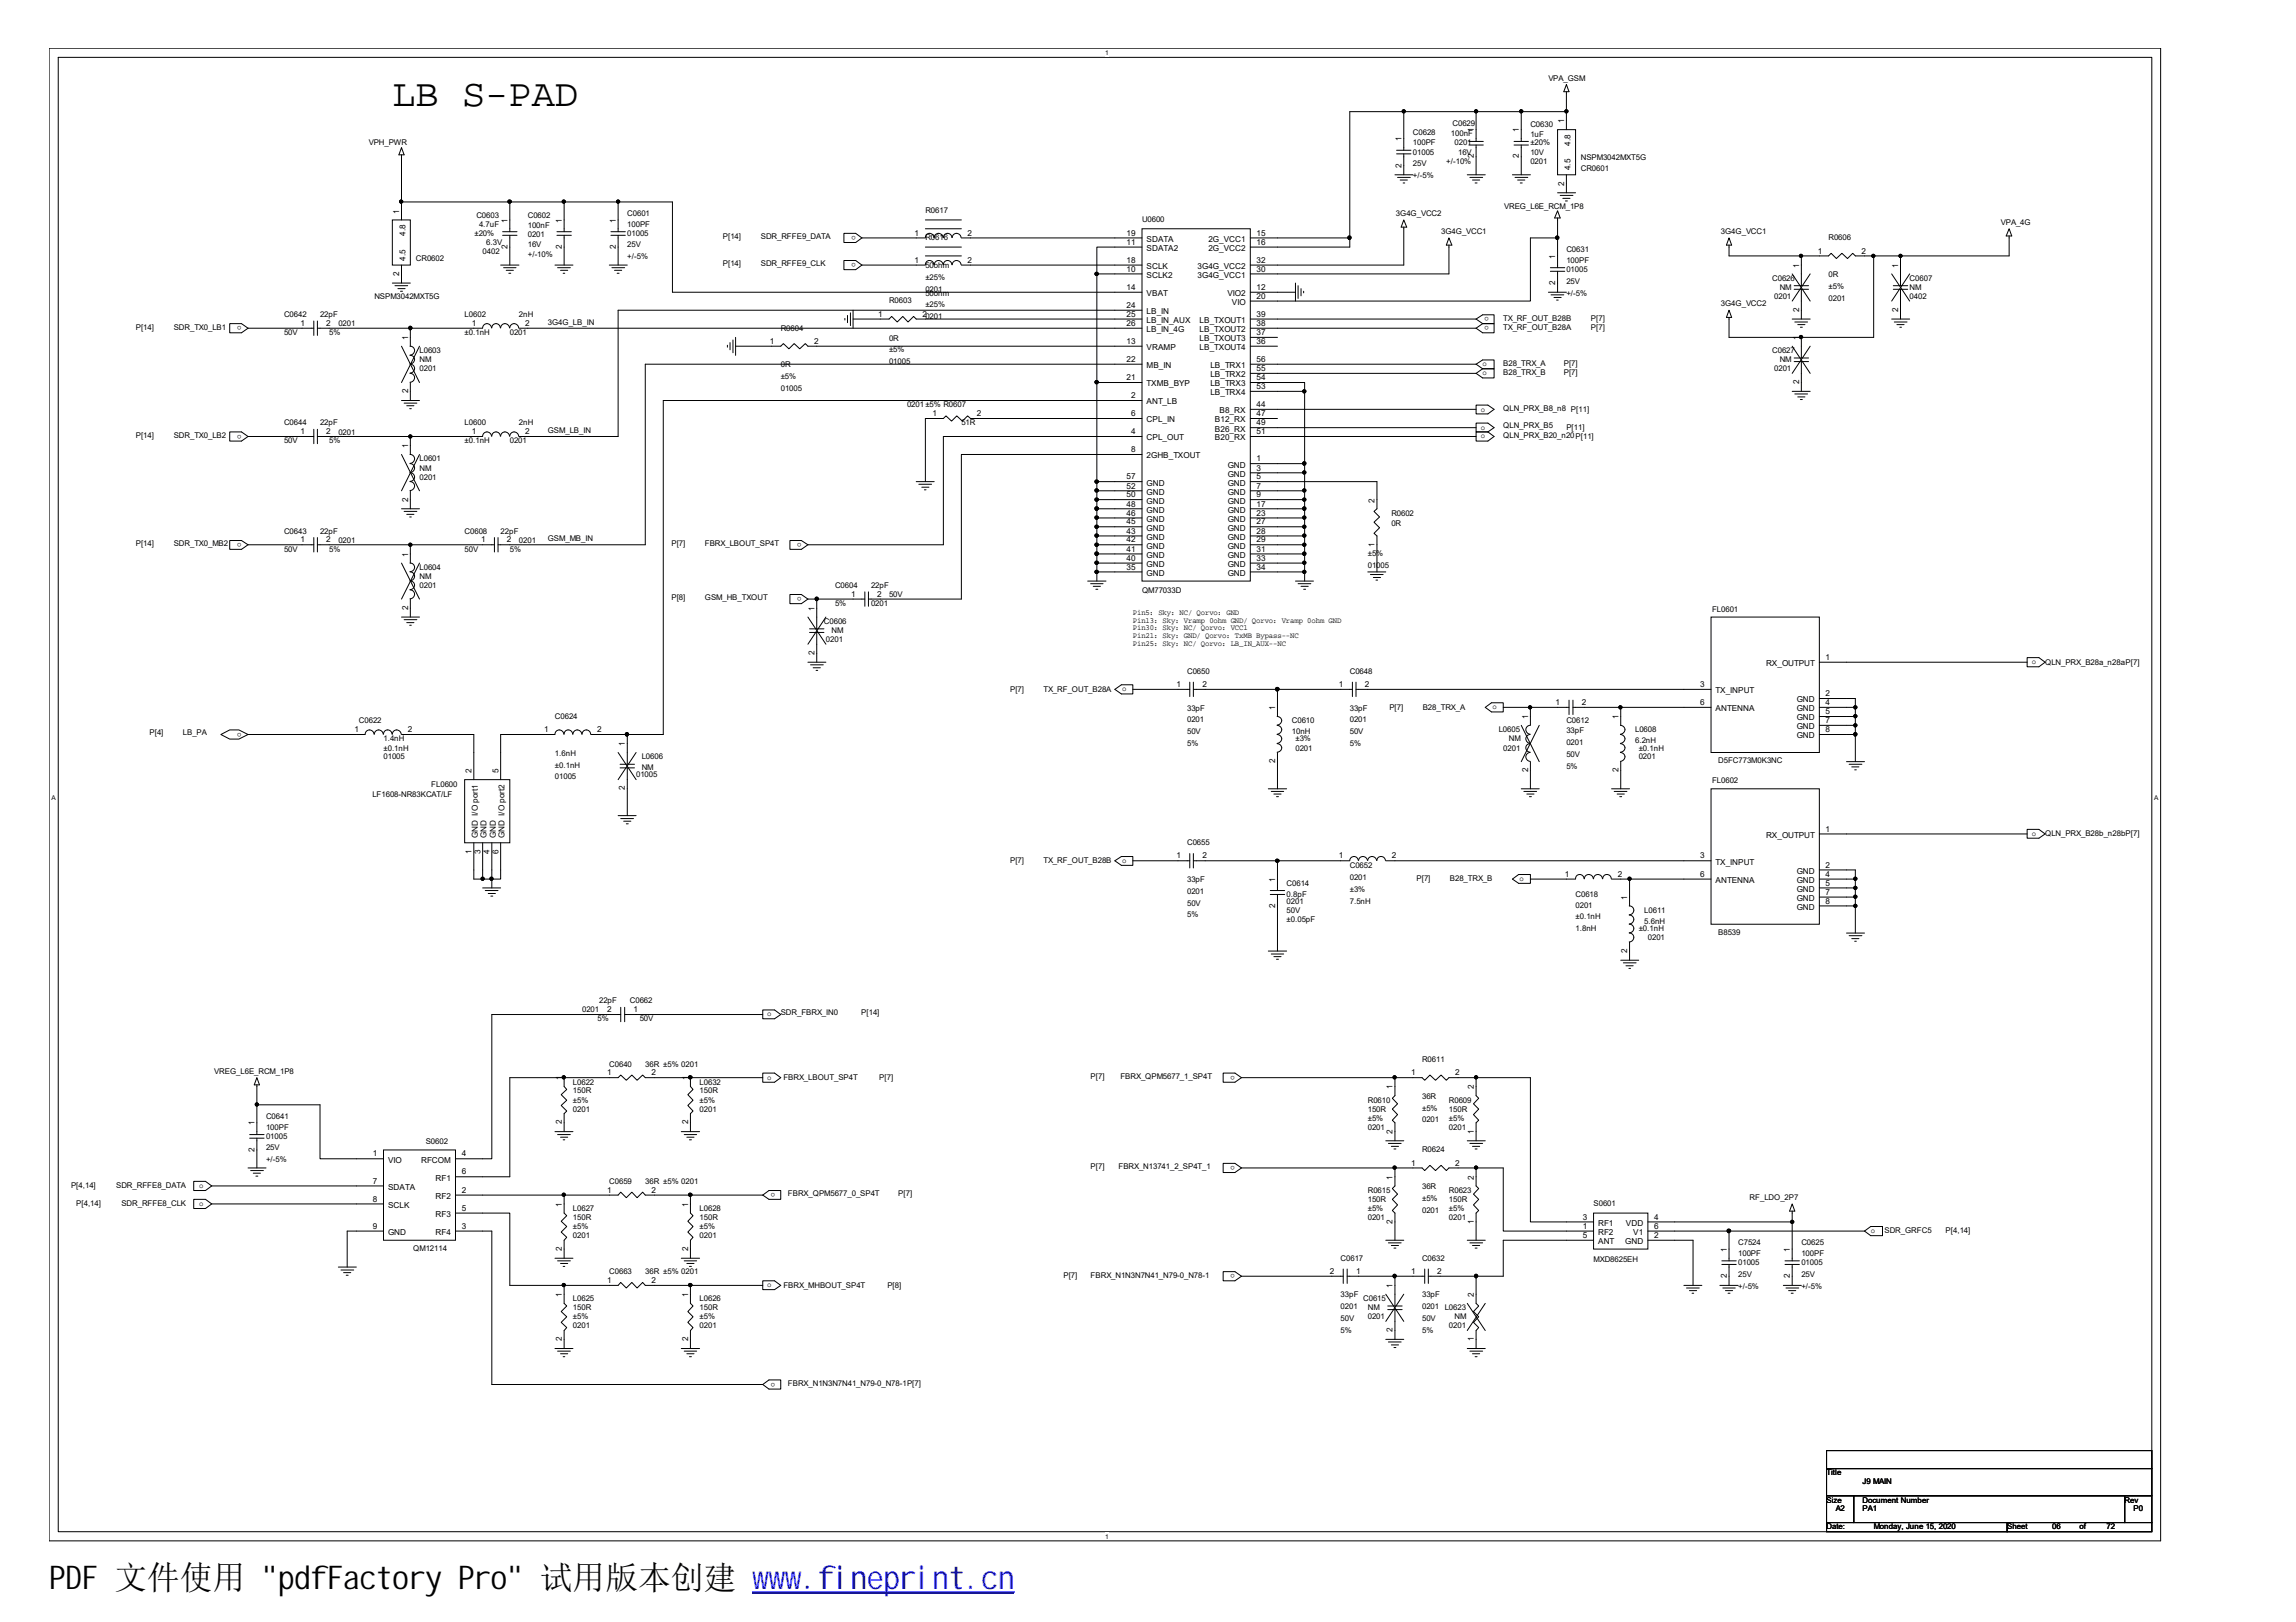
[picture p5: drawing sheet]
<svg xmlns="http://www.w3.org/2000/svg" width="297mm" height="210mm" viewBox="0 0 297 210" stroke-linecap="round" stroke-linejoin="round" font-family="sans-serif">
<defs><g id="words">
<text font-size="5" x="50.8" y="13.7">LB S-PAD</text>
<text font-size="4.2" x="6.4" y="205.7">PDF 文件使用 &quot;pdfFactory Pro&quot; 试用版本创建 ww</text>
<text font-size="4.2" fill="#00f" x="99.5" y="205.7">w.fineprint.cn</text>
<g font-size="1.1">
<text x="190.7" y="17.1" transform="rotate(-90 190.7 17.1)">1</text>
<text x="196.5" y="17.1" transform="rotate(-90 196.5 17.1)">1</text>
<text x="202.4" y="16" transform="rotate(-90 202.4 16)">1</text>
<text x="181.3" y="21.7" transform="rotate(-90 181.3 21.7)">2</text>
<text x="181.3" y="18.3" transform="rotate(-90 181.3 18.3)">1</text>
<text x="190.7" y="20.5" transform="rotate(-90 190.7 20.5)">2</text>
<text x="196.5" y="20.5" transform="rotate(-90 196.5 20.5)">2</text>
<text x="203.2" y="22" transform="rotate(-90 203.2 22)">4.5</text>
<text x="203.2" y="18.9" transform="rotate(-90 203.2 18.9)">4.8</text>
<text x="51.6" y="27.7" transform="rotate(-90 51.6 27.7)">1</text>
<text x="65.7" y="28.8" transform="rotate(-90 65.7 28.8)">1</text>
<text x="72.7" y="28.8" transform="rotate(-90 72.7 28.8)">1</text>
<text x="79.7" y="28.8" transform="rotate(-90 79.7 28.8)">1</text>
<text x="202.4" y="24" transform="rotate(-90 202.4 24)">2</text>
<text x="51.6" y="35.7" transform="rotate(-90 51.6 35.7)">2</text>
<text x="52.5" y="33.7" transform="rotate(-90 52.5 33.7)">4.5</text>
<text x="52.5" y="30.5" transform="rotate(-90 52.5 30.5)">4.8</text>
<text x="65.7" y="32.2" transform="rotate(-90 65.7 32.2)">2</text>
<text x="72.7" y="32.2" transform="rotate(-90 72.7 32.2)">2</text>
<text x="79.7" y="32.2" transform="rotate(-90 79.7 32.2)">2</text>
<text x="118.3" y="34">1</text>
<text x="118.3" y="30.5">1</text>
<text x="125.2" y="34">2</text>
<text x="125.2" y="30.5">2</text>
<text x="145.8" y="31.7">11</text>
<text x="145.8" y="30.5">19</text>
<text x="145.8" y="35.2">10</text>
<text x="145.8" y="34">18</text>
<text x="148.3" y="36">SCLK2</text>
<text x="148.3" y="32.5">SDATA2</text>
<text x="148.3" y="34.8">SCLK</text>
<text x="148.3" y="31.3">SDATA</text>
<text x="154.9" y="36">3G4G_VCC1</text>
<text x="154.9" y="34.8">3G4G_VCC2</text>
<text x="156.3" y="31.3">2G_VCC1</text>
<text x="156.3" y="32.5">2G_VCC2</text>
<text x="162.6" y="30.5">15</text>
<text x="162.6" y="31.7">16</text>
<text x="162.6" y="35.2">30</text>
<text x="162.6" y="34">32</text>
<text x="201.2" y="33.5" transform="rotate(-90 201.2 33.5)">1</text>
<text x="232.7" y="34.6" transform="rotate(-90 232.7 34.6)">1</text>
<text x="235.2" y="32.8">1</text>
<text x="240.8" y="32.8">2</text>
<text x="245.6" y="34.6" transform="rotate(-90 245.6 34.6)">1</text>
<text x="113.6" y="41">1</text>
<text x="119.3" y="41">2</text>
<text x="145.8" y="37.5">14</text>
<text x="145.8" y="39.8">24</text>
<text x="145.8" y="41">25</text>
<text x="148.3" y="38.3">VBAT</text>
<text x="148.3" y="40.7">LB_IN</text>
<text x="148.3" y="41.8">LB_IN_AUX</text>
<text x="155.2" y="41.8">LB_TXOUT1</text>
<text x="158.8" y="38.3">VIO2</text>
<text x="159.4" y="39.5">VIO</text>
<text x="162.6" y="38.7">20</text>
<text x="162.6" y="37.5">12</text>
<text x="162.6" y="41">39</text>
<text x="201.2" y="36.8" transform="rotate(-90 201.2 36.8)">2</text>
<text x="232.7" y="40.4" transform="rotate(-90 232.7 40.4)">2</text>
<text x="245.6" y="40.4" transform="rotate(-90 245.6 40.4)">2</text>
<text x="38.9" y="42.2">1</text>
<text x="42.2" y="42.2">2</text>
<text x="52.8" y="44" transform="rotate(-90 52.8 44)">1</text>
<text x="61" y="42.2">1</text>
<text x="67.9" y="42.2">2</text>
<text x="99.6" y="44.5">1</text>
<text x="105.3" y="44.5">2</text>
<text x="145.8" y="44.5">13</text>
<text x="145.8" y="46.8">22</text>
<text x="145.8" y="42.2">26</text>
<text x="148.3" y="45.3">VRAMP</text>
<text x="148.3" y="47.6">MB_IN</text>
<text x="148.3" y="43">LB_IN_4G</text>
<text x="155.2" y="45.3">LB_TXOUT4</text>
<text x="155.2" y="44.2">LB_TXOUT3</text>
<text x="155.2" y="43">LB_TXOUT2</text>
<text x="156.6" y="47.6">LB_TRX1</text>
<text x="162.6" y="46.8">56</text>
<text x="162.6" y="44.5">36</text>
<text x="162.6" y="43.4">37</text>
<text x="162.6" y="42.2">38</text>
<text x="232.7" y="44" transform="rotate(-90 232.7 44)">1</text>
<text x="52.8" y="50.9" transform="rotate(-90 52.8 50.9)">2</text>
<text x="120.6" y="53.9">1</text>
<text x="126.4" y="53.9">2</text>
<text x="145.8" y="49.2">21</text>
<text x="146.3" y="51.5">2</text>
<text x="146.3" y="53.9">6</text>
<text x="148.3" y="52.3">ANT_LB</text>
<text x="148.3" y="50">TXMB_BYP</text>
<text x="156.6" y="51.2">LB_TRX4</text>
<text x="156.6" y="50">LB_TRX3</text>
<text x="156.6" y="48.8">LB_TRX2</text>
<text x="157.8" y="53.5">B8_RX</text>
<text x="162.6" y="52.7">44</text>
<text x="162.6" y="50.3">53</text>
<text x="162.6" y="49.2">54</text>
<text x="162.6" y="48">55</text>
<text x="162.6" y="53.9">47</text>
<text x="232.7" y="49.7" transform="rotate(-90 232.7 49.7)">2</text>
<text x="38.9" y="56.2">1</text>
<text x="42.2" y="56.2">2</text>
<text x="52.8" y="58" transform="rotate(-90 52.8 58)">1</text>
<text x="61" y="56.2">1</text>
<text x="67.9" y="56.2">2</text>
<text x="146.3" y="56.2">4</text>
<text x="146.3" y="58.5">8</text>
<text x="148.3" y="57">CPL_OUT</text>
<text x="148.3" y="54.7">CPL_IN</text>
<text x="148.3" y="59.3">2GHB_TXOUT</text>
<text x="157.2" y="54.7">B12_RX</text>
<text x="157.2" y="55.9">B26_RX</text>
<text x="157.2" y="57">B20_RX</text>
<text x="162.6" y="59.7">1</text>
<text x="162.6" y="55">49</text>
<text x="162.6" y="56.2">51</text>
<text x="52.8" y="64.9" transform="rotate(-90 52.8 64.9)">2</text>
<text x="145.8" y="65.5">48</text>
<text x="145.8" y="64.4">50</text>
<text x="145.8" y="63.2">52</text>
<text x="145.8" y="62">57</text>
<text x="148.3" y="65.2">GND</text>
<text x="148.3" y="64">GND</text>
<text x="148.3" y="62.8">GND</text>
<text x="158.8" y="61.7">GND</text>
<text x="158.8" y="62.8">GND</text>
<text x="158.8" y="64">GND</text>
<text x="158.8" y="60.5">GND</text>
<text x="158.8" y="65.2">GND</text>
<text x="162.6" y="60.9">3</text>
<text x="162.6" y="62">5</text>
<text x="162.6" y="63.2">7</text>
<text x="162.6" y="64.4">9</text>
<text x="162.6" y="65.5">17</text>
<text x="177.8" y="65" transform="rotate(-90 177.8 65)">2</text>
<text x="38.9" y="70.2">1</text>
<text x="42.2" y="70.2">2</text>
<text x="62.2" y="70.2">1</text>
<text x="65.6" y="70.2">2</text>
<text x="145.8" y="71.4">41</text>
<text x="145.8" y="70.2">42</text>
<text x="145.8" y="69.1">43</text>
<text x="145.8" y="67.9">45</text>
<text x="145.8" y="66.7">46</text>
<text x="148.3" y="71">GND</text>
<text x="148.3" y="69.9">GND</text>
<text x="148.3" y="68.7">GND</text>
<text x="148.3" y="67.5">GND</text>
<text x="148.3" y="66.4">GND</text>
<text x="158.8" y="66.4">GND</text>
<text x="158.8" y="67.5">GND</text>
<text x="158.8" y="68.7">GND</text>
<text x="158.8" y="69.9">GND</text>
<text x="158.8" y="71">GND</text>
<text x="162.6" y="66.7">23</text>
<text x="162.6" y="67.9">27</text>
<text x="162.6" y="69.1">28</text>
<text x="162.6" y="70.2">29</text>
<text x="162.6" y="71.4">31</text>
<text x="177.8" y="70.8" transform="rotate(-90 177.8 70.8)">1</text>
<text x="52.8" y="72.1" transform="rotate(-90 52.8 72.1)">1</text>
<text x="110.1" y="77.2">1</text>
<text x="113.5" y="77.2">2</text>
<text x="145.8" y="73.7">35</text>
<text x="145.8" y="72.6">40</text>
<text x="148.3" y="74.5">GND</text>
<text x="148.3" y="73.4">GND</text>
<text x="148.3" y="72.2">GND</text>
<text x="158.8" y="72.2">GND</text>
<text x="158.8" y="73.4">GND</text>
<text x="158.8" y="74.5">GND</text>
<text x="162.6" y="72.6">33</text>
<text x="162.6" y="73.7">34</text>
<text x="52.8" y="78.9" transform="rotate(-90 52.8 78.9)">2</text>
<text x="105.4" y="79.1" transform="rotate(-90 105.4 79.1)">1</text>
<text x="105.4" y="84.8" transform="rotate(-90 105.4 84.8)">2</text>
<text x="152.2" y="88.9">1</text>
<text x="155.6" y="88.9">2</text>
<text x="173.2" y="88.9">1</text>
<text x="176.6" y="88.9">2</text>
<text x="220" y="88.9">3</text>
<text x="222" y="89.7">TX_INPUT</text>
<text x="228.5" y="86.2">RX_OUTPUT</text>
<text x="236.2" y="85.4">1</text>
<text x="45.8" y="94.8">1</text>
<text x="52.7" y="94.8">2</text>
<text x="70.4" y="94.8">1</text>
<text x="77.3" y="94.8">2</text>
<text x="165" y="91.9" transform="rotate(-90 165 91.9)">1</text>
<text x="197.7" y="93.1" transform="rotate(-90 197.7 93.1)">1</text>
<text x="201.3" y="91.2">1</text>
<text x="204.6" y="91.2">2</text>
<text x="209.4" y="93.1" transform="rotate(-90 209.4 93.1)">1</text>
<text x="220" y="91.2">6</text>
<text x="222" y="92">ANTENNA</text>
<text x="232.5" y="90.9">GND</text>
<text x="232.5" y="92">GND</text>
<text x="232.5" y="93.2">GND</text>
<text x="232.5" y="94.4">GND</text>
<text x="232.5" y="95.6">GND</text>
<text x="236.2" y="90.1">2</text>
<text x="236.2" y="91.2">4</text>
<text x="236.2" y="92.4">5</text>
<text x="236.2" y="93.6">7</text>
<text x="236.2" y="94.8">8</text>
<text x="61" y="100.1" transform="rotate(-90 61 100.1)">2</text>
<text x="64.5" y="100.1" transform="rotate(-90 64.5 100.1)">5</text>
<text x="80.9" y="96.6" transform="rotate(-90 80.9 96.6)">1</text>
<text x="165" y="98.8" transform="rotate(-90 165 98.8)">2</text>
<text x="197.7" y="100" transform="rotate(-90 197.7 100)">2</text>
<text x="209.4" y="100" transform="rotate(-90 209.4 100)">2</text>
<text x="80.9" y="102.3" transform="rotate(-90 80.9 102.3)">2</text>
<text x="236.2" y="107.6">1</text>
<text x="61" y="110.5" transform="rotate(-90 61 110.5)">1</text>
<text x="61.8" y="108.5" transform="rotate(-90 61.8 108.5)">GND I/O port1</text>
<text x="62.1" y="110.5" transform="rotate(-90 62.1 110.5)">3</text>
<text x="62.9" y="108.5" transform="rotate(-90 62.9 108.5)">GND</text>
<text x="63.3" y="110.5" transform="rotate(-90 63.3 110.5)">4</text>
<text x="64.1" y="108.5" transform="rotate(-90 64.1 108.5)">GND</text>
<text x="64.5" y="110.5" transform="rotate(-90 64.5 110.5)">6</text>
<text x="65.3" y="108.5" transform="rotate(-90 65.3 108.5)">GND I/O port2</text>
<text x="152.2" y="111.1">1</text>
<text x="155.6" y="111.1">2</text>
<text x="173.2" y="111.1">1</text>
<text x="180.1" y="111.1">2</text>
<text x="202.4" y="113.5">1</text>
<text x="209.3" y="113.5">2</text>
<text x="220" y="113.5">6</text>
<text x="220" y="111.1">3</text>
<text x="222" y="111.9">TX_INPUT</text>
<text x="228.5" y="108.4">RX_OUTPUT</text>
<text x="232.5" y="113.1">GND</text>
<text x="236.2" y="112.3">2</text>
<text x="236.2" y="113.5">4</text>
<text x="165" y="117.5" transform="rotate(-90 165 117.5)">2</text>
<text x="165" y="114.1" transform="rotate(-90 165 114.1)">1</text>
<text x="210.5" y="116.4" transform="rotate(-90 210.5 116.4)">1</text>
<text x="222" y="114.3">ANTENNA</text>
<text x="232.5" y="114.3">GND</text>
<text x="232.5" y="115.4">GND</text>
<text x="232.5" y="116.6">GND</text>
<text x="232.5" y="117.7">GND</text>
<text x="236.2" y="114.6">5</text>
<text x="236.2" y="115.8">7</text>
<text x="236.2" y="116.9">8</text>
<text x="210.5" y="123.3" transform="rotate(-90 210.5 123.3)">2</text>
<text x="78.6" y="131">2</text>
<text x="82" y="131">1</text>
<text x="72.7" y="139.8" transform="rotate(-90 72.7 139.8)">1</text>
<text x="78.6" y="139.2">1</text>
<text x="84.3" y="139.2">2</text>
<text x="89" y="139.8" transform="rotate(-90 89 139.8)">1</text>
<text x="180.2" y="141" transform="rotate(-90 180.2 141)">1</text>
<text x="182.6" y="139.2">1</text>
<text x="188.3" y="139.2">2</text>
<text x="190.7" y="141" transform="rotate(-90 190.7 141)">2</text>
<text x="32.9" y="149" transform="rotate(-90 32.9 149)">2</text>
<text x="32.9" y="145.6" transform="rotate(-90 32.9 145.6)">1</text>
<text x="48.2" y="149.7">1</text>
<text x="59.7" y="149.7">4</text>
<text x="72.7" y="145.5" transform="rotate(-90 72.7 145.5)">2</text>
<text x="89" y="145.5" transform="rotate(-90 89 145.5)">2</text>
<text x="180.2" y="146.7" transform="rotate(-90 180.2 146.7)">2</text>
<text x="190.7" y="146.7" transform="rotate(-90 190.7 146.7)">1</text>
<text x="48.2" y="153.2">7</text>
<text x="48.2" y="155.5">8</text>
<text x="50.2" y="150.5">VIO</text>
<text x="50.2" y="154">SDATA</text>
<text x="54.5" y="150.5">RFCOM</text>
<text x="56.3" y="155.2">RF2</text>
<text x="56.3" y="152.8">RF1</text>
<text x="59.7" y="154.4">2</text>
<text x="59.7" y="152">6</text>
<text x="78.6" y="154.4">1</text>
<text x="84.3" y="154.4">2</text>
<text x="180.2" y="152.7" transform="rotate(-90 180.2 152.7)">1</text>
<text x="182.6" y="150.8">1</text>
<text x="188.3" y="150.8">2</text>
<text x="190.7" y="152.7" transform="rotate(-90 190.7 152.7)">2</text>
<text x="48.2" y="159">9</text>
<text x="50.2" y="156.3">SCLK</text>
<text x="50.2" y="159.8">GND</text>
<text x="56.3" y="159.8">RF4</text>
<text x="56.3" y="157.5">RF3</text>
<text x="59.7" y="159">3</text>
<text x="59.7" y="156.7">5</text>
<text x="72.7" y="161.9" transform="rotate(-90 72.7 161.9)">2</text>
<text x="72.7" y="156.2" transform="rotate(-90 72.7 156.2)">1</text>
<text x="89" y="161.9" transform="rotate(-90 89 161.9)">2</text>
<text x="89" y="156.2" transform="rotate(-90 89 156.2)">1</text>
<text x="180.2" y="158.4" transform="rotate(-90 180.2 158.4)">2</text>
<text x="190.7" y="158.4" transform="rotate(-90 190.7 158.4)">1</text>
<text x="204.8" y="159">1</text>
<text x="204.8" y="157.8">3</text>
<text x="204.8" y="160.2">5</text>
<text x="206.8" y="159.8">RF2</text>
<text x="206.8" y="158.6">RF1</text>
<text x="206.8" y="161">ANT</text>
<text x="210.3" y="161">GND</text>
<text x="210.4" y="158.6">VDD</text>
<text x="211.3" y="159.8">V1</text>
<text x="214" y="159">6</text>
<text x="214" y="160.2">2</text>
<text x="214" y="157.8">4</text>
<text x="72.7" y="167.9" transform="rotate(-90 72.7 167.9)">1</text>
<text x="78.6" y="166">1</text>
<text x="84.3" y="166">2</text>
<text x="89" y="167.9" transform="rotate(-90 89 167.9)">1</text>
<text x="172" y="164.9">2</text>
<text x="175.4" y="164.9">1</text>
<text x="180.2" y="166.7" transform="rotate(-90 180.2 166.7)">1</text>
<text x="182.6" y="164.9">1</text>
<text x="185.9" y="164.9">2</text>
<text x="190.7" y="167.9" transform="rotate(-90 190.7 167.9)">2</text>
<text x="223.4" y="165.4" transform="rotate(-90 223.4 165.4)">2</text>
<text x="223.4" y="162" transform="rotate(-90 223.4 162)">1</text>
<text x="231.6" y="165.4" transform="rotate(-90 231.6 165.4)">2</text>
<text x="231.6" y="162" transform="rotate(-90 231.6 162)">1</text>
<text x="72.7" y="173.6" transform="rotate(-90 72.7 173.6)">2</text>
<text x="89" y="173.6" transform="rotate(-90 89 173.6)">2</text>
<text x="180.2" y="172.4" transform="rotate(-90 180.2 172.4)">2</text>
<text x="190.7" y="173.6" transform="rotate(-90 190.7 173.6)">1</text>
</g>
<g font-size="1">
<text x="200.3" y="10.4">VPA_GSM</text>
<text x="182.8" y="17.4">C0628</text>
<text x="187.7" y="17.5">100nF</text>
<text x="187.9" y="16.3">C0629</text>
<text x="198" y="16.5">C0630</text>
<text x="198" y="17.7">1uF</text>
<text x="47.7" y="18.8">VPH_PWR</text>
<text x="182.8" y="18.8">100PF</text>
<text x="182.8" y="20">01005</text>
<text x="182.8" y="21.5">25V</text>
<text x="182.8" y="23">+/-5%</text>
<text x="187.1" y="21.3">+/-10%</text>
<text x="188.2" y="18.7">0201</text>
<text x="188.6" y="20">16V</text>
<text x="198" y="21.2">0201</text>
<text x="198" y="20">10V</text>
<text x="198" y="18.8">±20%</text>
<text x="204.5" y="22.1">CR0601</text>
<text x="204.5" y="20.7">NSPM3042MXT5G</text>
<text x="61.6" y="28.2">C0603</text>
<text x="62" y="29.4">4.7uF</text>
<text x="68.3" y="28.2">C0602</text>
<text x="68.3" y="29.5">100nF</text>
<text x="81.2" y="28">C0601</text>
<text x="81.2" y="29.4">100PF</text>
<text x="119.7" y="27.6">R0617</text>
<text x="147.7" y="28.8">U0600</text>
<text x="180.6" y="28">3G4G_VCC2</text>
<text x="194.6" y="27">VREG_L6E_RCM_1P8</text>
<text x="258.9" y="29.1">VPA_4G</text>
<text x="53.8" y="33.8">CR0602</text>
<text x="61.4" y="30.5">±20%</text>
<text x="62.4" y="32.9">0402</text>
<text x="62.9" y="31.7">6.3V</text>
<text x="68.3" y="30.6">0201</text>
<text x="68.3" y="31.9">16V</text>
<text x="68.3" y="33.2">+/-10%</text>
<text x="81.2" y="30.5">01005</text>
<text x="81.2" y="32">25V</text>
<text x="81.2" y="33.5">+/-5%</text>
<text x="93.5" y="34.5">P[14]</text>
<text x="93.5" y="31">P[14]</text>
<text x="98.4" y="34.5">SDR_RFFE9_CLK</text>
<text x="98.4" y="31">SDR_RFFE9_DATA</text>
<text x="110.7" y="34.1" transform="rotate(-180 110.7 34.1)">o</text>
<text x="110.7" y="30.5" transform="rotate(-180 110.7 30.5)">o</text>
<text x="119.7" y="31.1">R0616</text>
<text x="119.7" y="34.7">50ohm</text>
<text x="186.4" y="30.3">3G4G_VCC1</text>
<text x="202.6" y="32.6">C0631</text>
<text x="202.6" y="34">100PF</text>
<text x="202.6" y="35.2">01005</text>
<text x="222.6" y="30.3">3G4G_VCC1</text>
<text x="236.6" y="31.1">R0606</text>
<text x="236.6" y="35.9">0R</text>
<text x="36.7" y="41">C0642</text>
<text x="41.4" y="41">22pF</text>
<text x="48.4" y="38.7">NSPM3042MXT5G</text>
<text x="60.1" y="41">L0602</text>
<text x="67.1" y="41">2nH</text>
<text x="115" y="39.3">R0603</text>
<text x="119.7" y="38.2">50ohm</text>
<text x="119.7" y="39.7">±25%</text>
<text x="119.7" y="41.2">0201</text>
<text x="119.7" y="36.3">±25%</text>
<text x="119.7" y="37.8">0201</text>
<text x="192.6" y="41" transform="rotate(-180 192.6 41)">o</text>
<text x="194.5" y="41.5">TX_RF_OUT_B28B</text>
<text x="202.6" y="36.7">25V</text>
<text x="202.6" y="38.2">+/-5%</text>
<text x="205.8" y="41.5">P[7]</text>
<text x="222.6" y="39.6">3G4G_VCC2</text>
<text x="229.3" y="36.3">C0626</text>
<text x="229.5" y="38.7">0201</text>
<text x="230.3" y="37.5">NM</text>
<text x="236.6" y="37.4">±5%</text>
<text x="236.6" y="38.9">0201</text>
<text x="247.1" y="36.3">C0607</text>
<text x="247.1" y="37.5">NM</text>
<text x="247.1" y="38.7">0402</text>
<text x="17.6" y="42.6">P[14]</text>
<text x="22.5" y="42.6">SDR_TX0_LB1</text>
<text x="31.2" y="42.2" transform="rotate(-180 31.2 42.2)">o</text>
<text x="36.7" y="43.4">50V</text>
<text x="42.6" y="43.4">5%</text>
<text x="43.8" y="42.2">0201</text>
<text x="54.3" y="45.7">L0603</text>
<text x="54.3" y="46.9">NM</text>
<text x="60.1" y="43.4">±0.1nH</text>
<text x="66" y="43.4">0201</text>
<text x="70.9" y="42">3G4G_LB_IN</text>
<text x="101" y="42.8">R0604</text>
<text x="101" y="47.6">0R</text>
<text x="115" y="44.1">0R</text>
<text x="115" y="45.6">±5%</text>
<text x="115" y="47.1">01005</text>
<text x="191.8" y="47.4">o</text>
<text x="192.6" y="42.2" transform="rotate(-180 192.6 42.2)">o</text>
<text x="194.5" y="42.6">TX_RF_OUT_B28A</text>
<text x="194.5" y="47.3">B28_TRX_A</text>
<text x="202.3" y="47.3">P[7]</text>
<text x="205.8" y="42.6">P[7]</text>
<text x="229.3" y="45.7">C0627</text>
<text x="230.3" y="46.9">NM</text>
<text x="54.3" y="48">0201</text>
<text x="101" y="49.1">±5%</text>
<text x="101" y="50.6">01005</text>
<text x="117.3" y="52.7">0201±5% R0607</text>
<text x="191.6" y="53.3">o</text>
<text x="191.8" y="48.6">o</text>
<text x="194.5" y="53.2">QLN_PRX_B8_n8 P[11]</text>
<text x="194.5" y="48.5">B28_TRX_B</text>
<text x="202.3" y="48.5">P[7]</text>
<text x="229.5" y="48">0201</text>
<text x="17.6" y="56.7">P[14]</text>
<text x="22.5" y="56.7">SDR_TX0_LB2</text>
<text x="31.2" y="56.2" transform="rotate(-180 31.2 56.2)">o</text>
<text x="36.7" y="55">C0644</text>
<text x="36.7" y="57.4">50V</text>
<text x="41.4" y="55">22pF</text>
<text x="42.6" y="57.4">5%</text>
<text x="43.8" y="56.2">0201</text>
<text x="54.3" y="59.7">L0601</text>
<text x="60.1" y="55">L0600</text>
<text x="60.1" y="57.4">±0.1nH</text>
<text x="66" y="57.4">0201</text>
<text x="67.1" y="55">2nH</text>
<text x="70.9" y="56">GSM_LB_IN</text>
<text x="124.4" y="55">51R</text>
<text x="191.6" y="56.7">o</text>
<text x="191.6" y="55.6">o</text>
<text x="194.5" y="56.7">QLN_PRX_B20_n20P[11]</text>
<text x="194.5" y="55.4">QLN_PRX_B5</text>
<text x="202.6" y="55.6">P[11]</text>
<text x="54.3" y="60.9">NM</text>
<text x="54.3" y="62.1">0201</text>
<text x="17.6" y="70.7">P[14]</text>
<text x="22.5" y="70.7">SDR_TX0_MB2</text>
<text x="31.2" y="70.2" transform="rotate(-180 31.2 70.2)">o</text>
<text x="36.7" y="69.1">C0643</text>
<text x="36.7" y="71.4">50V</text>
<text x="41.4" y="69.1">22pF</text>
<text x="42.6" y="71.4">5%</text>
<text x="43.8" y="70.2">0201</text>
<text x="60.1" y="69.1">C0608</text>
<text x="60.1" y="71.4">50V</text>
<text x="64.8" y="69.1">22pF</text>
<text x="66" y="71.4">5%</text>
<text x="67.1" y="70.2">0201</text>
<text x="70.9" y="70">GSM_MB_IN</text>
<text x="86.9" y="70.7">P[7]</text>
<text x="91.2" y="70.7">FBRX_LBOUT_SP4T</text>
<text x="103.7" y="70.2" transform="rotate(-180 103.7 70.2)">o</text>
<text x="177" y="72">±5%</text>
<text x="180" y="66.7">R0602</text>
<text x="180" y="68.1">0R</text>
<text x="54.3" y="73.8">L0604</text>
<text x="54.3" y="74.9">NM</text>
<text x="54.3" y="76.1">0201</text>
<text x="86.9" y="77.7">P[8]</text>
<text x="91.2" y="77.7">GSM_HB_TXOUT</text>
<text x="103.7" y="77.3" transform="rotate(-180 103.7 77.3)">o</text>
<text x="108" y="76.1">C0604</text>
<text x="112.7" y="76.1">22pF</text>
<text x="115" y="77.2">50V</text>
<text x="147.7" y="76.8">QM77033D</text>
<text x="177" y="73.5">01005</text>
<text x="106.6" y="80.7">C0606</text>
<text x="106.8" y="83.1">0201</text>
<text x="107.6" y="81.9">NM</text>
<text x="108" y="78.4">5%</text>
<text x="112.7" y="78.4">0201</text>
<text x="146.6" y="81.6">Pin30：Sky：NC/ Qorvo：VCC1</text>
<text x="146.6" y="83.6">Pin25：Sky：NC/ Qorvo：LB_IN_AUX--NC</text>
<text x="146.6" y="82.6">Pin21：Sky：GND/ Qorvo：TxMB Bypass--NC</text>
<text x="146.6" y="80.6">Pin13：Sky：Vramp 0ohm GND/ Qorvo：Vramp 0ohm GND</text>
<text x="146.6" y="79.6">Pin5：Sky：NC/ Qorvo：GND</text>
<text x="221.5" y="79.1">FL0601</text>
<text x="130.7" y="89.5">P[7]</text>
<text x="135" y="89.5">TX_RF_OUT_B28A</text>
<text x="145.2" y="89.5">o</text>
<text x="153.6" y="87.2">C0650</text>
<text x="174.6" y="87.2">C0648</text>
<text x="262.8" y="86">o</text>
<text x="264.6" y="86">QLN_PRX_B28a_n28aP[7]</text>
<text x="19.3" y="95.1">P[4]</text>
<text x="23.7" y="95.1">LB_PA</text>
<text x="31.2" y="94.8" transform="rotate(-180 31.2 94.8)">o</text>
<text x="46.4" y="93.6">C0622</text>
<text x="49.6" y="95.9">1.4nH</text>
<text x="71.8" y="93">C0624</text>
<text x="153.6" y="92">33pF</text>
<text x="153.6" y="93.5">0201</text>
<text x="153.6" y="95">50V</text>
<text x="167.1" y="93.6">C0610</text>
<text x="167.1" y="95">10nH</text>
<text x="167.6" y="95.9">±3%</text>
<text x="174.6" y="92">33pF</text>
<text x="174.6" y="93.5">0201</text>
<text x="174.6" y="95">50V</text>
<text x="179.7" y="91.8">P[7]</text>
<text x="184.1" y="91.8">B28_TRX_A</text>
<text x="193.1" y="91.8">o</text>
<text x="193.9" y="94.8">L0605</text>
<text x="195.2" y="95.9">NM</text>
<text x="202.6" y="93.6">C0612</text>
<text x="202.6" y="94.9">33pF</text>
<text x="211.5" y="94.8">L0608</text>
<text x="49.6" y="98.3">01005</text>
<text x="49.6" y="97.1">±0.1nH</text>
<text x="55.8" y="101.8">FL0600</text>
<text x="71.8" y="100.9">01005</text>
<text x="71.8" y="99.3">±0.1nH</text>
<text x="71.8" y="97.8">1.6nH</text>
<text x="82.3" y="100.6">01005</text>
<text x="83" y="98.3">L0606</text>
<text x="83" y="99.7">NM</text>
<text x="153.6" y="96.5">5%</text>
<text x="167.6" y="97.1">0201</text>
<text x="174.6" y="96.5">5%</text>
<text x="194.5" y="97.1">0201</text>
<text x="202.6" y="96.4">0201</text>
<text x="202.6" y="97.9">50V</text>
<text x="202.6" y="99.5">5%</text>
<text x="211.5" y="96.2">6.2nH</text>
<text x="212" y="97.1">±0.1nH</text>
<text x="212" y="98.3">0201</text>
<text x="221.5" y="101.3">FL0602</text>
<text x="222.3" y="98.7">D5FC773M0K3NC</text>
<text x="48.2" y="103.2">LF1608-NR83KCAT/LF</text>
<text x="130.7" y="111.7">P[7]</text>
<text x="135" y="111.7">TX_RF_OUT_B28B</text>
<text x="145.2" y="111.7">o</text>
<text x="153.6" y="109.4">C0655</text>
<text x="174.6" y="113.9">0201</text>
<text x="174.6" y="112.3">C0652</text>
<text x="262.8" y="108.2">o</text>
<text x="264.6" y="108.2">QLN_PRX_B28b_n28bP[7]</text>
<text x="153.6" y="114.2">33pF</text>
<text x="153.6" y="115.7">0201</text>
<text x="153.6" y="117.2">50V</text>
<text x="153.6" y="118.7">5%</text>
<text x="166.5" y="117">0201</text>
<text x="166.5" y="118.1">50V</text>
<text x="166.5" y="119.3">±0.05pF</text>
<text x="166.5" y="114.7">C0614</text>
<text x="166.5" y="116">0.8pF</text>
<text x="174.6" y="115.5">±3%</text>
<text x="174.6" y="117">7.5nH</text>
<text x="183.3" y="114.1">P[7]</text>
<text x="187.6" y="114.1">B28_TRX_B</text>
<text x="196.6" y="114">o</text>
<text x="203.8" y="116.1">C0618</text>
<text x="203.8" y="119">±0.1nH</text>
<text x="203.8" y="117.4">0201</text>
<text x="212.7" y="118.1">L0611</text>
<text x="212.7" y="119.6">5.6nH</text>
<text x="203.8" y="120.5">1.8nH</text>
<text x="212" y="120.5">±0.1nH</text>
<text x="213.2" y="121.6">0201</text>
<text x="222.3" y="121">B8539</text>
<text x="75.3" y="131">0201</text>
<text x="77.5" y="129.8">22pF</text>
<text x="81.5" y="129.8">C0662</text>
<text x="99.3" y="131.5">o</text>
<text x="101" y="131.3">SDR_FBRX_IN0</text>
<text x="111.4" y="131.3">P[14]</text>
<text x="77.3" y="132.2">5%</text>
<text x="82.8" y="132.2">50V</text>
<text x="184" y="137.4">R0611</text>
<text x="27.7" y="139">VREG_L6E_RCM_1P8</text>
<text x="74.1" y="140.3">L0622</text>
<text x="74.1" y="141.5">150R</text>
<text x="74.1" y="142.7">±5%</text>
<text x="74.1" y="143.9">0201</text>
<text x="78.8" y="138">C0640</text>
<text x="83.5" y="138">36R ±5% 0201</text>
<text x="90.5" y="140.3">L0632</text>
<text x="90.5" y="141.5">150R</text>
<text x="90.5" y="142.7">±5%</text>
<text x="90.5" y="143.9">0201</text>
<text x="99.3" y="139.7">o</text>
<text x="101.3" y="139.8">FBRX_LBOUT_SP4T</text>
<text x="113.7" y="139.8">P[7]</text>
<text x="141.1" y="139.6">P[7]</text>
<text x="144.9" y="139.6">FBRX_QPM5677_1_SP4T</text>
<text x="159.8" y="139.2" transform="rotate(-180 159.8 139.2)">o</text>
<text x="177" y="142.7">R0610</text>
<text x="177" y="143.9">150R</text>
<text x="184" y="142.2">36R</text>
<text x="184" y="143.7">±5%</text>
<text x="187.5" y="142.7">R0609</text>
<text x="187.5" y="143.9">150R</text>
<text x="34.4" y="144.8">C0641</text>
<text x="34.4" y="146.2">100PF</text>
<text x="34.4" y="147.3">01005</text>
<text x="34.4" y="148.9">25V</text>
<text x="55.1" y="148.1">S0602</text>
<text x="177" y="145">±5%</text>
<text x="177" y="146.2">0201</text>
<text x="184" y="145.3">0201</text>
<text x="184" y="149.1">R0624</text>
<text x="187.5" y="145">±5%</text>
<text x="187.5" y="146.2">0201</text>
<text x="9.2" y="153.8">P[4,14]</text>
<text x="15" y="153.8">SDR_RFFE8_DATA</text>
<text x="25.8" y="153.7">o</text>
<text x="34.4" y="150.4">+/-5%</text>
<text x="78.8" y="153.2">C0659</text>
<text x="83.5" y="153.2">36R ±5% 0201</text>
<text x="100.3" y="154.4" transform="rotate(-180 100.3 154.4)">o</text>
<text x="101.9" y="154.8">FBRX_QPM5677_0_SP4T</text>
<text x="116.2" y="154.8">P[7]</text>
<text x="141.1" y="151.3">P[7]</text>
<text x="144.7" y="151.3">FBRX_N13741_2_SP4T_1</text>
<text x="159.8" y="150.9" transform="rotate(-180 159.8 150.9)">o</text>
<text x="177" y="154.4">R0615</text>
<text x="177" y="155.5">150R</text>
<text x="184" y="153.9">36R</text>
<text x="184" y="155.4">±5%</text>
<text x="187.5" y="154.4">R0623</text>
<text x="187.5" y="155.5">150R</text>
<text x="226.4" y="155.3">RF_LDO_2P7</text>
<text x="9.9" y="156.1">P[4,14]</text>
<text x="15.7" y="156.1">SDR_RFFE8_CLK</text>
<text x="25.8" y="156.1">o</text>
<text x="53.5" y="161.9">QM12114</text>
<text x="74.1" y="156.7">L0627</text>
<text x="74.1" y="157.9">150R</text>
<text x="74.1" y="159">±5%</text>
<text x="74.1" y="160.2">0201</text>
<text x="90.5" y="156.7">L0628</text>
<text x="90.5" y="157.9">150R</text>
<text x="90.5" y="159">±5%</text>
<text x="90.5" y="160.2">0201</text>
<text x="177" y="156.7">±5%</text>
<text x="177" y="157.9">0201</text>
<text x="184" y="156.9">0201</text>
<text x="187.5" y="156.7">±5%</text>
<text x="187.5" y="157.9">0201</text>
<text x="206.2" y="156.1">S0601</text>
<text x="224.9" y="161.1">C7524</text>
<text x="233" y="161.1">C0625</text>
<text x="242" y="159.6">o</text>
<text x="243.8" y="159.6">SDR_GRFC5</text>
<text x="251.7" y="159.6">P[4,14]</text>
<text x="78.8" y="164.9">C0663</text>
<text x="83.5" y="164.9">36R ±5% 0201</text>
<text x="99.3" y="166.6">o</text>
<text x="101.3" y="166.6">FBRX_MHBOUT_SP4T</text>
<text x="114.8" y="166.6">P[8]</text>
<text x="137.6" y="165.3">P[7]</text>
<text x="141.1" y="165.3">FBRX_N1N3N7N41_N79-0_N78-1</text>
<text x="159.8" y="164.9" transform="rotate(-180 159.8 164.9)">o</text>
<text x="173.4" y="163.1">C0617</text>
<text x="173.4" y="167.9">33pF</text>
<text x="184" y="163.1">C0632</text>
<text x="184" y="167.9">33pF</text>
<text x="206.2" y="163.3">MXD8625EH</text>
<text x="224.9" y="162.5">100PF</text>
<text x="224.9" y="163.7">01005</text>
<text x="224.9" y="165.2">25V</text>
<text x="224.9" y="166.8">+/-5%</text>
<text x="233" y="162.5">100PF</text>
<text x="233" y="163.7">01005</text>
<text x="233" y="165.2">25V</text>
<text x="233" y="166.8">+/-5%</text>
<text x="74.1" y="168.4">L0625</text>
<text x="74.1" y="169.6">150R</text>
<text x="74.1" y="170.7">±5%</text>
<text x="74.1" y="171.9">0201</text>
<text x="90.5" y="168.4">L0626</text>
<text x="90.5" y="169.6">150R</text>
<text x="90.5" y="170.7">±5%</text>
<text x="90.5" y="171.9">0201</text>
<text x="173.4" y="169.4">0201</text>
<text x="173.4" y="171">50V</text>
<text x="173.4" y="172.5">5%</text>
<text x="176.4" y="168.4">C0615</text>
<text x="177" y="169.6">NM</text>
<text x="177" y="170.7">0201</text>
<text x="184" y="169.4">0201 L0623</text>
<text x="184" y="171">50V</text>
<text x="184" y="172.5">5%</text>
<text x="187.5" y="171.9">0201</text>
<text x="188.2" y="170.7">NM</text>
<text x="100.3" y="178.9" transform="rotate(-180 100.3 178.9)">o</text>
<text x="101.9" y="179.4">FBRX_N1N3N7N41_N79-0_N78-1P[7]</text>
<text x="236.3" y="190.9">Title</text>
<text x="236.3" y="194.5">Size</text>
<text x="236.3" y="197.9">Date:</text>
<text x="237.5" y="195.6">A2</text>
<text x="241" y="195.6">PA1</text>
<text x="241" y="194.5">Document Number</text>
<text x="241" y="192.1">J9 MAIN</text>
<text x="242.4" y="197.9">Monday, June 15, 2020</text>
<text x="259.7" y="197.9">Sheet</text>
<text x="265.5" y="197.9">06</text>
<text x="269" y="197.9">of</text>
<text x="272.5" y="197.9">72</text>
<text x="274.9" y="194.5">Rev</text>
<text x="276" y="195.6">P0</text>
</g>
<g font-size=".8">
<text x="143" y="7.1">1</text>
<text x="6.6" y="103.6">A</text>
<text x="278.7" y="103.6">A</text>
<text x="143" y="199.1">1</text>
</g>
</g></defs>
<path d="M6.3 6.2h273.2v193.2h-273.1zM7.5 7.4h270.9v190.8h-270.9z" fill="none" stroke="#000" stroke-width=".13"/>
<g fill="#fff">
<path d="M143 6.3h.4v1h-.4z"/>
<path d="M143 198.3h.4v1h-.4z"/>
<path d="M6.6 102.8h.6v.9h-.6z"/>
<path d="M278.7 102.8h.5v.9h-.5z"/>
</g>
<g fill="none" stroke="#000" stroke-width=".13">
<path d="M51.9 19.1l.4 .9h-.7zM180.7 19.4h1.8M180.7 19.9h1.8M181.6 14.4v5M181.6 19.9v2.7M190 18.3h1.9M190 18.8h1.9M191 14.4v3.9M191 18.8v3.8M195.9 18.3h1.8M195.9 18.8h1.8M196.8 14.4v3.9"/>
<path d="M196.8 18.8v3.8M201.5 16.8h2.3v5.8h-2.3zM202.6 11.9v4.9M202.6 14.4h-28v17.6h-12.8M202.6 10.9l.4 1h-.7zM50.8 28.5h2.3v5.8h-2.3zM50.8 36.6h2.3M51.1 37h1.6M51.5 37.4h.9M51.8 37.7h.3M51.9 20v8.5M51.9 34.3v2.3"/>
<path d="M51.9 26.1h35.1v11.7h60.7M64.8 34.3h2.3M65 30h1.9M65 30.5h1.9M65.2 34.6h1.6M65.5 35h.9M65.8 35.4h.3M66 30.5v3.8M66 26.1v3.9M71.8 34.3h2.3M72.1 30h1.8M72.1 30.5h1.8"/>
<path d="M72.1 34.6h1.7M72.5 35h.9M72.9 35.4h.2M73 30.5v3.8M73 26.1v3.9M78.8 34.3h2.4M79 30h1.9M79 30.5h1.9M79.2 34.6h1.6M79.5 35h.9M79.8 35.4h.3M80 30.5v3.8"/>
<path d="M80 26.1v3.9M109.2 33.7h1.5l.8 .6-.8 .6h-1.5zM109.2 30.2h1.5l.8 .6-.8 .6h-1.5zM111.5 34.3h8.2M111.5 30.8h8.2M119.7 33.1h4.7M119.7 32h4.7M119.7 29.6h4.7M119.7 28.5h4.7M120.8 34.3a.55 .55 0 0 0-.5-.6 .55 .55 0 0 0-.6 .6M120.8 30.7a.55 .55 0 0 0-.5-.5 .55 .55 0 0 0-.6 .5M122 34.3a.57 .57 0 0 0-.6-.6 .57 .57 0 0 0-.5 .6"/>
<path d="M122 30.7a.57 .57 0 0 0-.6-.5 .57 .57 0 0 0-.5 .5M123.1 34.3a.55 .55 0 0 0-.5-.6 .55 .55 0 0 0-.6 .6M123.1 30.7a.55 .55 0 0 0-.5-.5 .55 .55 0 0 0-.6 .5M124.3 34.3a.57 .57 0 0 0-.5-.6 .57 .57 0 0 0-.6 .6M124.3 30.7a.57 .57 0 0 0-.5-.5 .57 .57 0 0 0-.6 .5M124.4 34.3h23.3M124.4 30.8h23.3M147.7 29.6h14.1v45.6h-14.1zM147.7 35.4h-5.8v14.1M147.7 32h-5.8v3.4M161.8 37.8h5.8M161.8 30.8h12.8"/>
<path d="M167.6 36.6v2.4M167.9 37v1.6M168.3 37.4v.9M168.7 37.7v.2M180.5 22.6h2.3M180.8 23h1.7M181.1 23.3h1M181.5 23.7h.2M181.6 29.4v4.9h-19.8M181.6 28.5l.4 .9h-.7zM187.5 31.7v3.7h-25.7M187.5 30.8l.3 .9h-.7z"/>
<path d="M189.8 22.6h2.4M190.2 23h1.6M190.5 23.3h.9M190.8 23.7h.3M195.7 22.6h2.3M196 23h1.7M196.3 23.3h1M196.7 23.7h.2M200.3 37.8h2.3M200.6 34.6h1.8M200.6 35.1h1.8M200.7 38.2h1.6"/>
<path d="M201 38.5h1M201.4 38.8h.2M201.5 27.3l.3 .9h-.7zM201.5 24.9h2.3M201.5 28.2v6.4M201.5 35.1v2.7M201.5 30.8h-3.5v8.2h-36.2M201.8 25.3h1.7M202.2 25.7h.9M202.5 26h.3M202.6 22.6v2.3M223.7 30.8l.3 .9h-.6z"/>
<path d="M223.7 31.7v1.4h9.3M231.9 35.4l2.3 3.6M232.1 37h1.9M232.1 37.4h1.9M233 37.4v3.9M234.2 35.4l-2.3 3.6M242.4 33.1v10.6h-18.7v-2.6M244.7 35.4l2.4 3.6M244.9 37h1.9M244.9 37.4h1.9M245.9 37.4v3.9M245.9 33.1h-5.9l-.3-.3-.7 .7-.7-.7-.7 .7-.7-.7-.3 .3h-3.6v3.9"/>
<path d="M247.1 35.4l-2.4 3.6M259.9 29.6l.4 .9h-.8zM259.9 30.5v2.6h-14v3.9M29.7 55.9h1.5l.9 .6-.9 .6h-1.5zM29.7 41.9h1.5l.9 .6-.9 .6h-1.5zM32.1 56.5h8.5M32.1 42.5h8.5M40.6 41.5v1.9M40.6 55.6v1.8M41.1 41.5v1.9M41.1 55.6v1.8M41.1 56.5h21.3"/>
<path d="M41.1 42.5h21.3M51.9 51.8h2.4M51.9 44.8l2.4 4.7M51.9 58.8l2.4 4.7M52.3 52.2h1.6M52.6 52.5h1M53 52.9h.2M53 44.8a.57 .57 0 0 1 .6 .6 .57 .57 0 0 1-.6 .5M53 46a.55 .55 0 0 1 .6 .5 .55 .55 0 0 1-.6 .6M53 47.1a.57 .57 0 0 1 .6 .6 .57 .57 0 0 1-.6 .6M53 48.3a.57 .57 0 0 1 .6 .6 .57 .57 0 0 1-.6 .6M53 58.8a.57 .57 0 0 1 .6 .6 .57 .57 0 0 1-.6 .6"/>
<path d="M53.1 49.5v2.3M53.1 56.5v2.3M53.1 42.5v2.3M54.3 44.8l-2.4 4.7M54.3 58.8l-2.4 4.7M63.6 56.4a.57 .57 0 0 0-.6-.5 .57 .57 0 0 0-.6 .5M63.6 42.4a.57 .57 0 0 0-.6-.5 .57 .57 0 0 0-.6 .5M64.7 56.4a.55 .55 0 0 0-.5-.5 .55 .55 0 0 0-.6 .5M64.7 42.4a.55 .55 0 0 0-.5-.5 .55 .55 0 0 0-.6 .5M65.9 56.4a.57 .57 0 0 0-.6-.5 .57 .57 0 0 0-.5 .5M65.9 42.4a.57 .57 0 0 0-.6-.5 .57 .57 0 0 0-.5 .5M67.1 56.4a.57 .57 0 0 0-.6-.5 .57 .57 0 0 0-.5 .5"/>
<path d="M67.1 42.4a.57 .57 0 0 0-.6-.5 .57 .57 0 0 0-.5 .5M67.1 42.5h80.6M94.1 44.7v.2M94.4 44.3v1M94.8 44v1.6M95.2 43.7v2.3M95.2 44.8h5.8l.3-.3 .8 .6 .6-.6 .8 .6 .7-.6 .3 .3h43.2M109.3 41.2v.2M109.6 40.8v1M110 40.5v1.6M110.4 40.1v2.4M110.4 41.3h4.6l.4-.3 .7 .7 .7-.7 .7 .7 .7-.7 .3 .3h29.2"/>
<path d="M141.9 49.5h5.8M141.9 49.5v25.7M147.7 54.2h-22.1l-.4-.4-.7 .7-.7-.7-.7 .7-.7-.7-.4 .4h-2.3v8.1M147.7 58.8h-23.3v18.7h-12M147.7 51.8h-61.9v43.3h-4.6M147.7 47.1h-64.2v23.4h-19.1M147.7 56.5h-25.7v14h-17.5M147.7 40.1h-67.7v16.4h-12.9M161.8 49.5h7v1.1M161.8 50.6h7v9.4M161.8 41.3h29.2M161.8 56.5h29.2"/>
<path d="M161.8 54.2h3.5M161.8 44.8h3.5M161.8 47.1h29.2M161.8 42.5h29.2M161.8 43.7h3.5M161.8 53h29.2M161.8 55.3h29.2M161.8 48.3h29.2M191 41.3l.8-.6h1.5v1.2h-1.5M191 47.1l.8-.5h1.5v1.1h-1.5M191 41.3l.8 .6M191 47.1l.8 .6"/>
<path d="M191 55.9h1.5l.8 .6-.8 .6h-1.5zM191 52.4h1.5l.8 .6-.8 .6h-1.5zM191 54.8h1.5l.8 .5-.8 .6h-1.5zM191.8 41.9h1.5v1.2h-1.5l-.8-.6M191.8 47.7h1.5v1.2h-1.5l-.8-.6M191.8 41.9l-.8 .6M191.8 47.7l-.8 .6M223.7 40.1l.3 1h-.6zM231.9 44.8l2.3 3.5M231.9 50.6h2.3M231.9 41.3h2.3M232.1 46.3h1.9"/>
<path d="M232.1 46.8h1.9M232.2 51h1.6M232.2 41.7h1.6M232.6 51.4h.9M232.6 42h.9M232.9 51.7h.3M232.9 42.3h.3M233 43.7v2.6M233 46.8v3.8M234.2 44.8l-2.3 3.5M244.7 41.3h2.4M245.1 41.7h1.6"/>
<path d="M245.4 42h.9M245.8 42.3h.2M29.7 69.9h1.5l.9 .6-.9 .6h-1.5zM32.1 70.5h8.5M40.6 69.6v1.8M41.1 69.6v1.8M41.1 70.5h22.9M51.9 65.8h2.4M51.9 72.9l2.4 4.6M51.9 79.9h2.4M52.3 66.2h1.6M52.6 66.6h1"/>
<path d="M53 66.9h.2M53 60a.57 .57 0 0 1 .6 .6 .57 .57 0 0 1-.6 .5M53 61.2a.55 .55 0 0 1 .6 .5 .55 .55 0 0 1-.6 .6M53 62.3a.57 .57 0 0 1 .6 .6 .57 .57 0 0 1-.6 .6M53 72.9a.55 .55 0 0 1 .6 .5 .55 .55 0 0 1-.6 .6M53 74a.57 .57 0 0 1 .6 .6 .57 .57 0 0 1-.6 .6M53 75.2a.55 .55 0 0 1 .6 .5 .55 .55 0 0 1-.6 .6M53 76.3a.57 .57 0 0 1 .6 .6 .57 .57 0 0 1-.6 .6M53.1 63.5v2.3M53.1 77.5v2.4M53.1 70.5v2.4M54.3 72.9l-2.4 4.6"/>
<path d="M64 69.6v1.8M64.4 69.6v1.8M102.2 76.9h1.5l.8 .6-.8 .6h-1.5zM102.2 69.9h1.5l.8 .6-.8 .6h-1.5zM104.5 79.9l2.3 3.5M104.5 77.5h7.4M105.7 77.5v3.9M106.8 79.9l-2.3 3.5M111.9 76.6v1.9M112.4 76.6v1.9M118.5 62.3h2.4M118.9 62.7h1.6"/>
<path d="M119.3 63h.9M119.6 63.4h.2M140.7 75.2h2.4M141.1 75.5h1.6M141.4 75.9h1M141.8 76.3h.2M141.9 65.8h5.8M141.9 62.3h5.8M141.9 63.5h5.8M141.9 64.7h5.8M141.9 72.9h5.8M141.9 74h5.8"/>
<path d="M141.9 70.5h5.8M141.9 67h5.8M141.9 68.2h5.8M141.9 69.4h5.8M141.9 71.7h5.8M161.8 62.3h16.3v3.5l-.3 .4 .7 .7-.7 .7 .7 .7-.7 .7 .3 .4v4.6M161.8 60h7v1.2M161.8 65.8h7M161.8 74h7M161.8 70.5h7M161.8 61.2h7M161.8 63.5h7"/>
<path d="M161.8 64.7h7M161.8 67h7M161.8 68.2h7M161.8 69.4h7M161.8 71.7h7M161.8 72.9h7M167.6 75.2h2.3M167.9 75.5h1.7M168.3 75.9h.9M168.7 76.3h.2M168.8 61.2v14M177 74h2.3"/>
<path d="M177.3 74.4h1.6M177.7 74.7h.9M178 75.1h.2M221.4 79.9h14v17.5h-14zM28.6 95.1l1.1-.6h1.2l1.2 .6-1.2 .5h-1.2zM32.1 95.1h15.1M48.4 95a.57 .57 0 0 0-.6-.5 .57 .57 0 0 0-.6 .5M49.6 95a.57 .57 0 0 0-.6-.5 .57 .57 0 0 0-.6 .5M50.7 95a.55 .55 0 0 0-.5-.5 .55 .55 0 0 0-.6 .5M51.9 95a.57 .57 0 0 0-.6-.5 .57 .57 0 0 0-.5 .5M51.9 95.1h9.4v5.8M52.3 80.2h1.6"/>
<path d="M52.6 80.6h1M53 80.9h.2M71.8 95.1h-7v5.8M72.9 95a.57 .57 0 0 0-.5-.5 .57 .57 0 0 0-.6 .5M74.1 95a.55 .55 0 0 0-.6-.5 .55 .55 0 0 0-.5 .5M75.3 95a.57 .57 0 0 0-.6-.5 .57 .57 0 0 0-.6 .5M76.4 95a.55 .55 0 0 0-.5-.5 .55 .55 0 0 0-.6 .5M76.5 95.1h4.7v3.8M80 97.4l2.3 3.5M80.2 98.9h1.9M80.2 99.4h1.9M81.2 99.4v6.2"/>
<path d="M82.3 97.4l-2.3 3.5M104.5 85.7h2.3M104.7 81.4h1.9M104.7 81.8h1.9M104.9 86h1.6M105.2 86.4h.9M105.6 86.8h.2M105.7 81.8v3.9M144.2 89.2l.9-.6h1.5v1.2h-1.5zM146.6 89.2h7.3M153.9 88.3v1.8M154.4 88.3v1.8"/>
<path d="M154.4 89.2h20.6M165.2 92.7a.55 .55 0 0 1 .6 .6 .55 .55 0 0 1-.6 .5M165.2 93.9a.57 .57 0 0 1 .6 .5 .57 .57 0 0 1-.6 .6M165.2 95.1a.57 .57 0 0 1 .6 .5 .57 .57 0 0 1-.6 .6M165.2 96.2a.55 .55 0 0 1 .6 .6 .55 .55 0 0 1-.6 .5M165.3 97.4v4.7M165.3 89.2v3.5M175 88.3v1.8M175.4 89.2h46M175.4 88.3v1.8M192.2 91.5l.8-.6h1.5v1.2h-1.5zM194.5 91.5h8.5"/>
<path d="M196.8 93.9l2.3 4.7M198 93.9a.57 .57 0 0 0-.6 .5 .57 .57 0 0 0 .6 .6M198 95.1a.57 .57 0 0 0-.6 .5 .57 .57 0 0 0 .6 .6M198 96.2a.55 .55 0 0 0-.6 .6 .55 .55 0 0 0 .6 .5M198 97.4a.57 .57 0 0 0-.6 .6 .57 .57 0 0 0 .6 .5M198 98.6v3.5M198 91.5v2.4M199.1 93.9l-2.3 4.7M203 90.6v1.9M203.5 90.6v1.9M203.5 91.5h17.9M209.6 93.9a.57 .57 0 0 1 .6 .5 .57 .57 0 0 1-.6 .6"/>
<path d="M209.6 95.1a.57 .57 0 0 1 .6 .5 .57 .57 0 0 1-.6 .6M209.6 96.2a.55 .55 0 0 1 .6 .6 .55 .55 0 0 1-.6 .5M209.6 97.4a.57 .57 0 0 1 .6 .6 .57 .57 0 0 1-.6 .5M209.7 98.6v3.5M209.7 91.5v2.4M235.4 85.7h26.9M235.4 91.5h4.6M235.4 95.1h4.6M235.4 90.4h4.6v8.2M235.4 92.7h4.6M235.4 93.9h4.6M238.9 98.6h2.3"/>
<path d="M239.2 98.9h1.7M239.6 99.2h.9M239.9 99.6h.3M262.3 85.1h1.5l.8 .6-.8 .6h-1.5zM60.1 100.9h5.9v8.2h-5.9zM61.3 109.1v4.7h1.1M62.4 114.9h2.4M62.4 109.1v4.7M62.8 115.2h1.6M63.2 115.6h.9M63.5 116h.3M63.6 109.1v4.7h-1.2"/>
<path d="M64.8 109.1v4.7h-1.2v1.1M80 105.6h2.3M80.3 105.9h1.7M80.7 106.3h.9M81 106.6h.3M144.2 111.4l.9-.6h1.5v1.2h-1.5zM146.6 111.4h7.3M153.9 110.5v1.8M154.4 110.5v1.8M154.4 111.4h20.2M164.1 102.1h2.4M164.3 115.2h1.9"/>
<path d="M164.3 115.8h1.9M164.5 102.4h1.6M164.8 102.8h.9M165.1 103.1h.3M165.3 115.8v7.3M165.3 111.4v3.8M174.6 111.4a.55 .55 0 0 1 .6-.6 .55 .55 0 0 1 .5 .6M175.8 111.4a.58 .58 0 0 1 .5-.6 .58 .58 0 0 1 .6 .6M177 111.4a.58 .58 0 0 1 .5-.6 .58 .58 0 0 1 .6 .6M178.1 111.4a.55 .55 0 0 1 .6-.6 .55 .55 0 0 1 .5 .6M179.3 111.4h42.1M195.7 113.8l.8-.6h1.5v1.1h-1.5z"/>
<path d="M196.8 102.1h2.3M197.1 102.4h1.7M197.5 102.8h1M197.9 103.1h.2M198 113.8h5.8M204.9 113.7a.55 .55 0 0 0-.5-.5 .55 .55 0 0 0-.6 .5M206.1 113.7a.57 .57 0 0 0-.6-.5 .57 .57 0 0 0-.5 .5M207.3 113.7a.57 .57 0 0 0-.6-.5 .57 .57 0 0 0-.5 .5M208.4 113.7a.55 .55 0 0 0-.5-.5 .55 .55 0 0 0-.6 .5M208.5 102.1h2.3M208.5 113.8h12.9M208.8 102.4h1.7"/>
<path d="M209.2 102.8h.9M209.5 103.1h.3M210.8 117.2a.57 .57 0 0 1 .6 .6 .57 .57 0 0 1-.6 .6M210.8 118.4a.57 .57 0 0 1 .6 .6 .57 .57 0 0 1-.6 .6M210.8 119.6a.55 .55 0 0 1 .6 .6 .55 .55 0 0 1-.6 .5M210.8 113.8v3.4M221.4 102.1h14v17.5h-14zM235.4 114.9h4.6M235.4 113.8h4.6M235.4 107.9h26.9M235.4 112.6h4.6v8.1M235.4 116.1h4.6"/>
<path d="M235.4 117.2h4.6M262.3 107.3h1.5l.8 .6-.8 .6h-1.5zM33.2 139.5l.4 .9h-.7zM73 139.5v1.1l.3 .4-.7 .7 .7 .7-.7 .7 .7 .7-.3 .3v2.3M80.3 131.3h-16.7v18.7h-4.7M80.3 130.4v1.8M80.8 130.4v1.8M80.8 131.3h17.9M89.3 139.5v1.1l.4 .4-.7 .7 .7 .7-.7 .7 .7 .7-.4 .3v2.3M98.7 138.9h1.5l.8 .6-.8 .6h-1.5zM98.7 130.7h1.5l.8 .6-.8 .5h-1.5zM98.7 139.5h-15.2l-.4-.4-.7 .7-.7-.7-.7 .7-.7-.7-.3 .4h-14v12.8h-7.1"/>
<path d="M158.2 138.9h1.6l.8 .6-.8 .6h-1.6zM160.6 139.5h23.4l.3 .3 .7-.7 .7 .7 .7-.7 .7 .7 .4-.3h3.5v2.3l.3 .3-.7 .7 .7 .7-.7 .7 .7 .8-.3 .3v2.3M164.1 123.1h2.4M164.5 123.5h1.6M164.8 123.8h.9M165.1 124.1h.3M180.5 139.5v2.3l-.4 .3 .7 .7-.7 .7 .7 .7-.7 .8 .4 .3v2.3M191 139.5h7v18.6h8.2M209.7 124.3h2.3M210 124.6h1.7M210.4 125h.9M210.7 125.3h.2"/>
<path d="M210.8 120.7a.57 .57 0 0 1 .6 .6 .57 .57 0 0 1-.6 .6M210.8 121.9v2.4M238.9 120.7h2.3M239.2 121.1h1.7M239.6 121.5h.9M239.9 121.8h.3M25.1 152.9h1.5l.8 .6-.8 .6h-1.5zM25.1 155.2h1.5l.8 .6-.8 .6h-1.5zM27.4 153.5h22.2M27.4 155.8h22.2M32.1 151.1h2.3M32.3 146.8h1.9"/>
<path d="M32.3 147.3h1.9M32.4 151.5h1.7M32.8 151.8h.9M33.1 152.2h.3M33.2 140.4v6.4M33.2 147.3v3.8M33.2 143h8.2v7h8.2M49.6 148.8h9.3v11.7h-9.3zM49.6 159.3h-4.7v4.7M58.9 157h7.1v9.3h14l.3-.3 .7 .7 .7-.7 .7 .7 .7-.7 .4 .3h15.2M58.9 154.7h21.1l.3-.4 .7 .7 .7-.7 .7 .7 .7-.7 .4 .4h15.2M58.9 159.3h4.7v19.9h35.1"/>
<path d="M71.8 146.4h2.3M72.1 146.8h1.7M72.5 147.2h.9M72.9 147.5h.2M73 154.7v2.3l.3 .3-.7 .7 .7 .7-.7 .7 .7 .7-.3 .4v2.3M88.1 146.4h2.4M88.5 146.8h1.6M88.9 147.2h.9M89.2 147.5h.3M89.3 154.7v2.3l.4 .3-.7 .7 .7 .7-.7 .7 .7 .7-.4 .4v2.3M98.7 154.7l.8-.6h1.5v1.1h-1.5zM158.2 150.6h1.6l.8 .5-.8 .6h-1.6z"/>
<path d="M160.6 151.1h23.4l.3 .4 .7-.7 .7 .7 .7-.7 .7 .7 .4-.4h7v8.2h11.7M179.3 147.6h2.3M179.6 148h1.7M180 148.4h.9M180.3 148.7h.3M180.5 151.1v2.4l-.4 .3 .7 .7-.7 .7 .7 .7-.7 .7 .4 .4v3.5M189.8 147.6h2.4M190.2 148h1.6M190.5 148.4h.9M190.8 148.7h.3M191 151.1v2.4l.3 .3-.7 .7 .7 .7-.7 .7 .7 .7-.3 .4v3.5M206.2 157h7v4.6h-7z"/>
<path d="M213.2 159.3h28M213.2 158.1h18.7M223.7 159.3v3.9M231.9 156.7v6.5M231.9 155.8l.3 .9h-.7zM241.2 159.3l.8-.6h1.5v1.2h-1.5zM43.8 164h2.3M44.1 164.4h1.7M44.4 164.7h1M44.8 165h.2M71.8 162.8h2.3M71.8 174.5h2.3"/>
<path d="M72.1 163.2h1.7M72.1 174.9h1.7M72.5 163.5h.9M72.5 175.2h.9M72.9 163.9h.2M72.9 175.6h.2M73 166.3v2.4l.3 .3-.7 .7 .7 .7-.7 .7 .7 .7-.3 .4v2.3M88.1 162.8h2.4M88.1 174.5h2.4M88.5 163.2h1.6M88.5 174.9h1.6M88.9 163.5h.9"/>
<path d="M88.9 175.2h.9M89.2 163.9h.3M89.2 175.6h.3M89.3 166.3v2.4l.4 .3-.7 .7 .7 .7-.7 .7 .7 .7-.4 .4v2.3M98.7 179.2l.8-.6h1.5v1.2h-1.5zM98.7 165.7h1.5l.8 .6-.8 .6h-1.5zM158.2 164.6h1.6l.8 .6-.8 .5h-1.6zM160.6 165.2h13.2M173.8 164.2v1.9M174.3 165.2h10M174.3 164.2v1.9M179.3 160.5h2.3"/>
<path d="M179.3 173.3h2.3M179.3 167.5l2.3 3.5M179.5 169h1.9M179.5 169.5h1.9M179.6 160.8h1.7M179.6 173.7h1.7M180 161.2h.9M180 174h.9M180.3 161.5h.3M180.3 174.4h.3M180.5 169.5v3.8M180.5 165.2v3.8"/>
<path d="M181.6 167.5l-2.3 3.5M184.3 164.2v1.9M184.8 164.2v1.9M189.8 174.5h2.4M189.8 160.5h2.4M189.8 168.7l2.4 3.5M190.2 174.9h1.6M190.2 160.8h1.6M190.5 175.2h.9M190.5 161.2h.9M190.8 175.6h.3M190.8 161.5h.3"/>
<path d="M191 165.2v3.5l.3 .3-.7 .7 .7 .7-.7 .7 .7 .7-.3 .4v2.3M192.2 168.7l-2.4 3.5M206.2 160.5h-11.7v4.7h-9.7M213.2 160.5h5.8v5.8M217.8 166.3h2.4M218.2 166.7h1.6M218.6 167h.9M218.9 167.4h.2M222.5 166.3h2.4M222.8 163.2h1.8M222.8 163.6h1.8M222.9 166.7h1.6"/>
<path d="M223.2 167h1M223.6 167.4h.2M223.7 163.6v2.7M230.7 166.3h2.3M230.9 163.2h1.9M230.9 163.6h1.9M231.1 166.7h1.6M231.4 167h.9M231.7 167.4h.3M231.9 163.6v2.7M236.3 193.6h3.5v3.4h-3.5zM236.3 187.7h42.1v2.3h-42.1z"/>
<path d="M236.3 190h42.1v3.6h-42.1zM236.3 197h23.4v1.2h-23.4zM239.8 193.6h35.1v3.4h-35.1zM259.7 197h18.7v1.2h-18.7zM274.9 193.6h3.5v3.4h-3.5z"/>
</g>
<g fill="#000" stroke="#000" stroke-width=".13">
<path d="M181.5 14.3h.2l.1 .1-.1 .1-.1 .1-.1-.1z" fill-rule="evenodd"/>
<path d="M181.5 14.3h.2l.1 .1-.1 .1-.1 .1-.1-.1z" fill-rule="evenodd"/>
<path d="M190.8 14.3h.3l.1 .1-.1 .1-.1 .1-.2-.1z" fill-rule="evenodd"/>
<path d="M190.8 14.3h.3l.1 .1-.1 .1-.1 .1-.2-.1z" fill-rule="evenodd"/>
<path d="M196.7 14.3h.2l.1 .1-.1 .1-.1 .1-.1-.1z" fill-rule="evenodd"/>
<path d="M196.7 14.3h.2l.1 .1-.1 .1-.1 .1-.1-.1z" fill-rule="evenodd"/>
<path d="M202.5 14.3h.3l.1 .1-.1 .1-.2 .1-.1-.1z" fill-rule="evenodd"/>
<path d="M202.5 14.3h.3l.1 .1-.1 .1-.2 .1-.1-.1z" fill-rule="evenodd"/>
<path d="M51.7 25.9h.3l.1 .2-.1 .1-.1 .1-.2-.1z" fill-rule="evenodd"/>
<path d="M51.7 25.9h.3l.1 .2-.1 .1-.1 .1-.2-.1z" fill-rule="evenodd"/>
<path d="M65.8 25.9h.3l.1 .2-.1 .1-.2 .1-.1-.1z" fill-rule="evenodd"/>
<path d="M65.8 25.9h.3l.1 .2-.1 .1-.2 .1-.1-.1z" fill-rule="evenodd"/>
<path d="M72.8 25.9h.3l.1 .2-.1 .1-.2 .1-.1-.1z" fill-rule="evenodd"/>
<path d="M72.8 25.9h.3l.1 .2-.1 .1-.2 .1-.1-.1z" fill-rule="evenodd"/>
<path d="M79.8 25.9h.3l.1 .2-.1 .1-.1 .1-.2-.1z" fill-rule="evenodd"/>
<path d="M79.8 25.9h.3l.1 .2-.1 .1-.1 .1-.2-.1z" fill-rule="evenodd"/>
<path d="M141.7 35.3h.3l.1 .1-.1 .2-.1 .1-.2-.1z" fill-rule="evenodd"/>
<path d="M141.7 35.3h.3l.1 .1-.1 .2-.1 .1-.2-.1z" fill-rule="evenodd"/>
<path d="M174.4 30.6h.3l.1 .1-.1 .2-.1 .1-.2-.1z" fill-rule="evenodd"/>
<path d="M174.4 30.6h.3l.1 .1-.1 .2-.1 .1-.2-.1z" fill-rule="evenodd"/>
<path d="M201.3 30.6h.3l.1 .1-.1 .2-.1 .1-.2-.1z" fill-rule="evenodd"/>
<path d="M201.3 30.6h.3l.1 .1-.1 .2-.1 .1-.2-.1z" fill-rule="evenodd"/>
<path d="M232.8 33h.3l.1 .1-.1 .2h-.1h-.2z" fill-rule="evenodd"/>
<path d="M232.8 33h.3l.1 .1-.1 .2h-.1h-.2z" fill-rule="evenodd"/>
<path d="M242.2 33h.3l.1 .1-.1 .2h-.1h-.2z" fill-rule="evenodd"/>
<path d="M242.2 33h.3l.1 .1-.1 .2h-.1h-.2z" fill-rule="evenodd"/>
<path d="M245.7 33h.3l.1 .1-.1 .2h-.1h-.2z" fill-rule="evenodd"/>
<path d="M245.7 33h.3l.1 .1-.1 .2h-.1h-.2z" fill-rule="evenodd"/>
<path d="M52.9 56.3h.3l.1 .2-.1 .1-.1 .1-.2-.1z" fill-rule="evenodd"/>
<path d="M52.9 42.3h.3l.1 .1-.1 .2-.1 .1-.2-.1z" fill-rule="evenodd"/>
<path d="M52.9 56.3h.3l.1 .2-.1 .1-.1 .1-.2-.1z" fill-rule="evenodd"/>
<path d="M52.9 42.3h.3l.1 .1-.1 .2-.1 .1-.2-.1z" fill-rule="evenodd"/>
<path d="M141.7 49.3h.3l.1 .2-.1 .1-.1 .1-.2-.1z" fill-rule="evenodd"/>
<path d="M141.7 49.3h.3l.1 .2-.1 .1-.1 .1-.2-.1z" fill-rule="evenodd"/>
<path d="M168.6 50.5h.3l.1 .1-.1 .2-.2 .1-.1-.1z" fill-rule="evenodd"/>
<path d="M168.6 59.8h.3l.1 .2-.1 .1-.2 .1-.1-.1z" fill-rule="evenodd"/>
<path d="M168.6 50.5h.3l.1 .1-.1 .2-.2 .1-.1-.1z" fill-rule="evenodd"/>
<path d="M168.6 59.8h.3l.1 .2-.1 .1-.2 .1-.1-.1z" fill-rule="evenodd"/>
<path d="M232.8 43.5h.3l.1 .1-.1 .2h-.1h-.2z" fill-rule="evenodd"/>
<path d="M232.8 43.5h.3l.1 .1-.1 .2h-.1h-.2z" fill-rule="evenodd"/>
<path d="M52.9 70.3h.3l.1 .2-.1 .1-.1 .1-.2-.1z" fill-rule="evenodd"/>
<path d="M52.9 70.3h.3l.1 .2-.1 .1-.1 .1-.2-.1z" fill-rule="evenodd"/>
<path d="M105.5 77.3h.3l.1 .2-.1 .2h-.1h-.2z" fill-rule="evenodd"/>
<path d="M105.5 77.3h.3l.1 .2-.1 .2h-.1h-.2z" fill-rule="evenodd"/>
<path d="M141.7 62.2h.3l.1 .1-.1 .2h-.1h-.2z" fill-rule="evenodd"/>
<path d="M141.7 63.3h.3l.1 .2-.1 .1-.1 .1-.2-.1z" fill-rule="evenodd"/>
<path d="M141.7 64.5h.3l.1 .2-.1 .1-.1 .1-.2-.1z" fill-rule="evenodd"/>
<path d="M141.7 65.6h.3l.1 .2-.1 .2-.1 .1-.2-.1z" fill-rule="evenodd"/>
<path d="M141.7 72.7h.3l.1 .1-.1 .2h-.1h-.2z" fill-rule="evenodd"/>
<path d="M141.7 66.8h.3l.1 .2-.1 .1-.1 .1-.2-.1z" fill-rule="evenodd"/>
<path d="M141.7 68h.3l.1 .2-.1 .1-.1 .1-.2-.1z" fill-rule="evenodd"/>
<path d="M141.7 69.2h.3l.1 .1-.1 .2h-.1h-.2z" fill-rule="evenodd"/>
<path d="M141.7 70.3h.3l.1 .2-.1 .1-.1 .1-.2-.1z" fill-rule="evenodd"/>
<path d="M141.7 71.5h.3l.1 .1-.1 .2-.1 .1-.2-.1z" fill-rule="evenodd"/>
<path d="M141.7 73.9h.3l.1 .1-.1 .2h-.1h-.2z" fill-rule="evenodd"/>
<path d="M141.7 62.2h.3l.1 .1-.1 .2h-.1h-.2z" fill-rule="evenodd"/>
<path d="M141.7 63.3h.3l.1 .2-.1 .1-.1 .1-.2-.1z" fill-rule="evenodd"/>
<path d="M141.7 64.5h.3l.1 .2-.1 .1-.1 .1-.2-.1z" fill-rule="evenodd"/>
<path d="M141.7 65.6h.3l.1 .2-.1 .2-.1 .1-.2-.1z" fill-rule="evenodd"/>
<path d="M141.7 66.8h.3l.1 .2-.1 .1-.1 .1-.2-.1z" fill-rule="evenodd"/>
<path d="M141.7 68h.3l.1 .2-.1 .1-.1 .1-.2-.1z" fill-rule="evenodd"/>
<path d="M141.7 69.2h.3l.1 .1-.1 .2h-.1h-.2z" fill-rule="evenodd"/>
<path d="M141.7 70.3h.3l.1 .2-.1 .1-.1 .1-.2-.1z" fill-rule="evenodd"/>
<path d="M141.7 71.5h.3l.1 .1-.1 .2-.1 .1-.2-.1z" fill-rule="evenodd"/>
<path d="M141.7 72.7h.3l.1 .1-.1 .2h-.1h-.2z" fill-rule="evenodd"/>
<path d="M141.7 73.9h.3l.1 .1-.1 .2h-.1h-.2z" fill-rule="evenodd"/>
<path d="M168.6 61h.3l.1 .1-.1 .2-.2 .1-.1-.1z" fill-rule="evenodd"/>
<path d="M168.6 63.3h.3l.1 .2-.1 .1-.2 .1-.1-.1z" fill-rule="evenodd"/>
<path d="M168.6 64.5h.3l.1 .2-.1 .1-.2 .1-.1-.1z" fill-rule="evenodd"/>
<path d="M168.6 65.6h.3l.1 .2-.1 .2-.2 .1-.1-.1z" fill-rule="evenodd"/>
<path d="M168.6 68h.3l.1 .2-.1 .1-.2 .1-.1-.1z" fill-rule="evenodd"/>
<path d="M168.6 66.8h.3l.1 .2-.1 .1-.2 .1-.1-.1z" fill-rule="evenodd"/>
<path d="M168.6 69.2h.3l.1 .1-.1 .2h-.2h-.1z" fill-rule="evenodd"/>
<path d="M168.6 70.3h.3l.1 .2-.1 .1-.2 .1-.1-.1z" fill-rule="evenodd"/>
<path d="M168.6 72.7h.3l.1 .1-.1 .2h-.2h-.1z" fill-rule="evenodd"/>
<path d="M168.6 71.5h.3l.1 .1-.1 .2-.2 .1-.1-.1z" fill-rule="evenodd"/>
<path d="M168.6 73.9h.3l.1 .1-.1 .2h-.2h-.1z" fill-rule="evenodd"/>
<path d="M168.6 61h.3l.1 .1-.1 .2-.2 .1-.1-.1z" fill-rule="evenodd"/>
<path d="M168.6 63.3h.3l.1 .2-.1 .1-.2 .1-.1-.1z" fill-rule="evenodd"/>
<path d="M168.6 64.5h.3l.1 .2-.1 .1-.2 .1-.1-.1z" fill-rule="evenodd"/>
<path d="M168.6 65.6h.3l.1 .2-.1 .2-.2 .1-.1-.1z" fill-rule="evenodd"/>
<path d="M168.6 68h.3l.1 .2-.1 .1-.2 .1-.1-.1z" fill-rule="evenodd"/>
<path d="M168.6 66.8h.3l.1 .2-.1 .1-.2 .1-.1-.1z" fill-rule="evenodd"/>
<path d="M168.6 69.2h.3l.1 .1-.1 .2h-.2h-.1z" fill-rule="evenodd"/>
<path d="M168.6 70.3h.3l.1 .2-.1 .1-.2 .1-.1-.1z" fill-rule="evenodd"/>
<path d="M168.6 72.7h.3l.1 .1-.1 .2h-.2h-.1z" fill-rule="evenodd"/>
<path d="M168.6 71.5h.3l.1 .1-.1 .2-.2 .1-.1-.1z" fill-rule="evenodd"/>
<path d="M168.6 73.9h.3l.1 .1-.1 .2h-.2h-.1z" fill-rule="evenodd"/>
<path d="M81 94.9h.2l.1 .1-.1 .2-.1 .1-.1-.1z" fill-rule="evenodd"/>
<path d="M81 94.9h.2l.1 .1-.1 .2-.1 .1-.1-.1z" fill-rule="evenodd"/>
<path d="M165.1 89h.3l.1 .2-.1 .1-.2 .1-.1-.1z" fill-rule="evenodd"/>
<path d="M165.1 89h.3l.1 .2-.1 .1-.2 .1-.1-.1z" fill-rule="evenodd"/>
<path d="M197.8 91.4h.3l.1 .1-.1 .2-.1 .1-.2-.1z" fill-rule="evenodd"/>
<path d="M197.8 91.4h.3l.1 .1-.1 .2-.1 .1-.2-.1z" fill-rule="evenodd"/>
<path d="M209.5 91.4h.3v.1v.2l-.2 .1-.1-.1z" fill-rule="evenodd"/>
<path d="M209.5 91.4h.3v.1v.2l-.2 .1-.1-.1z" fill-rule="evenodd"/>
<path d="M239.9 92.5h.3v.2v.1l-.2 .1-.1-.1z" fill-rule="evenodd"/>
<path d="M239.9 91.4h.3v.1v.2l-.2 .1-.1-.1z" fill-rule="evenodd"/>
<path d="M239.9 94.9h.3v.1v.2l-.2 .1-.1-.1z" fill-rule="evenodd"/>
<path d="M239.9 93.7h.3v.2v.1l-.2 .1-.1-.1z" fill-rule="evenodd"/>
<path d="M239.9 92.5h.3v.2v.1l-.2 .1-.1-.1z" fill-rule="evenodd"/>
<path d="M239.9 91.4h.3v.1v.2l-.2 .1-.1-.1z" fill-rule="evenodd"/>
<path d="M239.9 94.9h.3v.1v.2l-.2 .1-.1-.1z" fill-rule="evenodd"/>
<path d="M239.9 93.7h.3v.2v.1l-.2 .1-.1-.1z" fill-rule="evenodd"/>
<path d="M62.3 113.6h.3l.1 .1-.1 .2h-.2h-.1z" fill-rule="evenodd"/>
<path d="M62.3 113.6h.3l.1 .1-.1 .2h-.2h-.1z" fill-rule="evenodd"/>
<path d="M63.4 113.6h.3l.1 .1-.1 .2h-.1h-.2z" fill-rule="evenodd"/>
<path d="M63.4 113.6h.3l.1 .1-.1 .2h-.1h-.2z" fill-rule="evenodd"/>
<path d="M165.1 111.2h.3l.1 .2-.1 .1-.2 .1-.1-.1z" fill-rule="evenodd"/>
<path d="M165.1 111.2h.3l.1 .2-.1 .1-.2 .1-.1-.1z" fill-rule="evenodd"/>
<path d="M210.7 113.6h.3v.1v.2h-.2h-.1z" fill-rule="evenodd"/>
<path d="M210.7 113.6h.3v.1v.2h-.2h-.1z" fill-rule="evenodd"/>
<path d="M239.9 113.6h.3v.1v.2h-.2h-.1z" fill-rule="evenodd"/>
<path d="M239.9 115.9h.3v.1v.2l-.2 .1-.1-.1z" fill-rule="evenodd"/>
<path d="M239.9 114.8h.3v.1v.1l-.2 .1-.1-.1z" fill-rule="evenodd"/>
<path d="M239.9 117.1h.3v.1v.2h-.2h-.1z" fill-rule="evenodd"/>
<path d="M239.9 113.6h.3v.1v.2h-.2h-.1z" fill-rule="evenodd"/>
<path d="M239.9 115.9h.3v.1v.2l-.2 .1-.1-.1z" fill-rule="evenodd"/>
<path d="M239.9 114.8h.3v.1v.1l-.2 .1-.1-.1z" fill-rule="evenodd"/>
<path d="M239.9 117.1h.3v.1v.2h-.2h-.1z" fill-rule="evenodd"/>
<path d="M72.8 139.3h.3l.1 .1-.1 .2h-.2h-.1z" fill-rule="evenodd"/>
<path d="M72.8 139.3h.3l.1 .1-.1 .2h-.2h-.1z" fill-rule="evenodd"/>
<path d="M89.1 139.3h.4v.1v.2h-.2h-.2z" fill-rule="evenodd"/>
<path d="M89.1 139.3h.4v.1v.2h-.2h-.2z" fill-rule="evenodd"/>
<path d="M180.3 139.3h.3v.1v.2h-.2h-.1z" fill-rule="evenodd"/>
<path d="M180.3 139.3h.3v.1v.2h-.2h-.1z" fill-rule="evenodd"/>
<path d="M190.8 139.3h.3l.1 .1-.1 .2h-.1h-.2z" fill-rule="evenodd"/>
<path d="M190.8 139.3h.3l.1 .1-.1 .2h-.1h-.2z" fill-rule="evenodd"/>
<path d="M33.1 142.8h.3v.1v.2h-.2h-.1z" fill-rule="evenodd"/>
<path d="M33.1 142.8h.3v.1v.2h-.2h-.1z" fill-rule="evenodd"/>
<path d="M72.8 154.5h.3l.1 .1-.1 .2h-.2h-.1z" fill-rule="evenodd"/>
<path d="M72.8 154.5h.3l.1 .1-.1 .2h-.2h-.1z" fill-rule="evenodd"/>
<path d="M89.1 154.5h.4v.1v.2h-.2h-.2z" fill-rule="evenodd"/>
<path d="M89.1 154.5h.4v.1v.2h-.2h-.2z" fill-rule="evenodd"/>
<path d="M180.3 150.9h.3v.2v.1l-.2 .1-.1-.1z" fill-rule="evenodd"/>
<path d="M180.3 150.9h.3v.2v.1l-.2 .1-.1-.1z" fill-rule="evenodd"/>
<path d="M190.8 150.9h.3l.1 .2-.1 .1-.1 .1-.2-.1z" fill-rule="evenodd"/>
<path d="M190.8 150.9h.3l.1 .2-.1 .1-.1 .1-.2-.1z" fill-rule="evenodd"/>
<path d="M223.5 159.1h.3l.1 .2-.1 .1-.2 .1-.1-.1z" fill-rule="evenodd"/>
<path d="M223.5 159.1h.3l.1 .2-.1 .1-.2 .1-.1-.1z" fill-rule="evenodd"/>
<path d="M231.7 158h.3l.1 .1-.1 .2h-.1h-.2z" fill-rule="evenodd"/>
<path d="M231.7 158h.3l.1 .1-.1 .2h-.1h-.2z" fill-rule="evenodd"/>
<path d="M72.8 166.1h.3l.1 .2-.1 .1-.2 .1-.1-.1z" fill-rule="evenodd"/>
<path d="M72.8 166.1h.3l.1 .2-.1 .1-.2 .1-.1-.1z" fill-rule="evenodd"/>
<path d="M89.1 166.1h.4v.2v.1l-.2 .1-.2-.1z" fill-rule="evenodd"/>
<path d="M89.1 166.1h.4v.2v.1l-.2 .1-.2-.1z" fill-rule="evenodd"/>
<path d="M180.3 165h.3v.1v.2l-.2 .1-.1-.1z" fill-rule="evenodd"/>
<path d="M180.3 165h.3v.1v.2l-.2 .1-.1-.1z" fill-rule="evenodd"/>
<path d="M190.8 165h.3l.1 .1-.1 .2-.1 .1-.2-.1z" fill-rule="evenodd"/>
<path d="M190.8 165h.3l.1 .1-.1 .2-.1 .1-.2-.1z" fill-rule="evenodd"/>
</g>
<path d="M97.4 206h33.8" fill="none" stroke="#00f" stroke-width=".18"/>
<path d="M97.4 206.2h33.8" fill="none" stroke="#00f" stroke-width=".21"/>
<use href="#words"/>
</svg>
